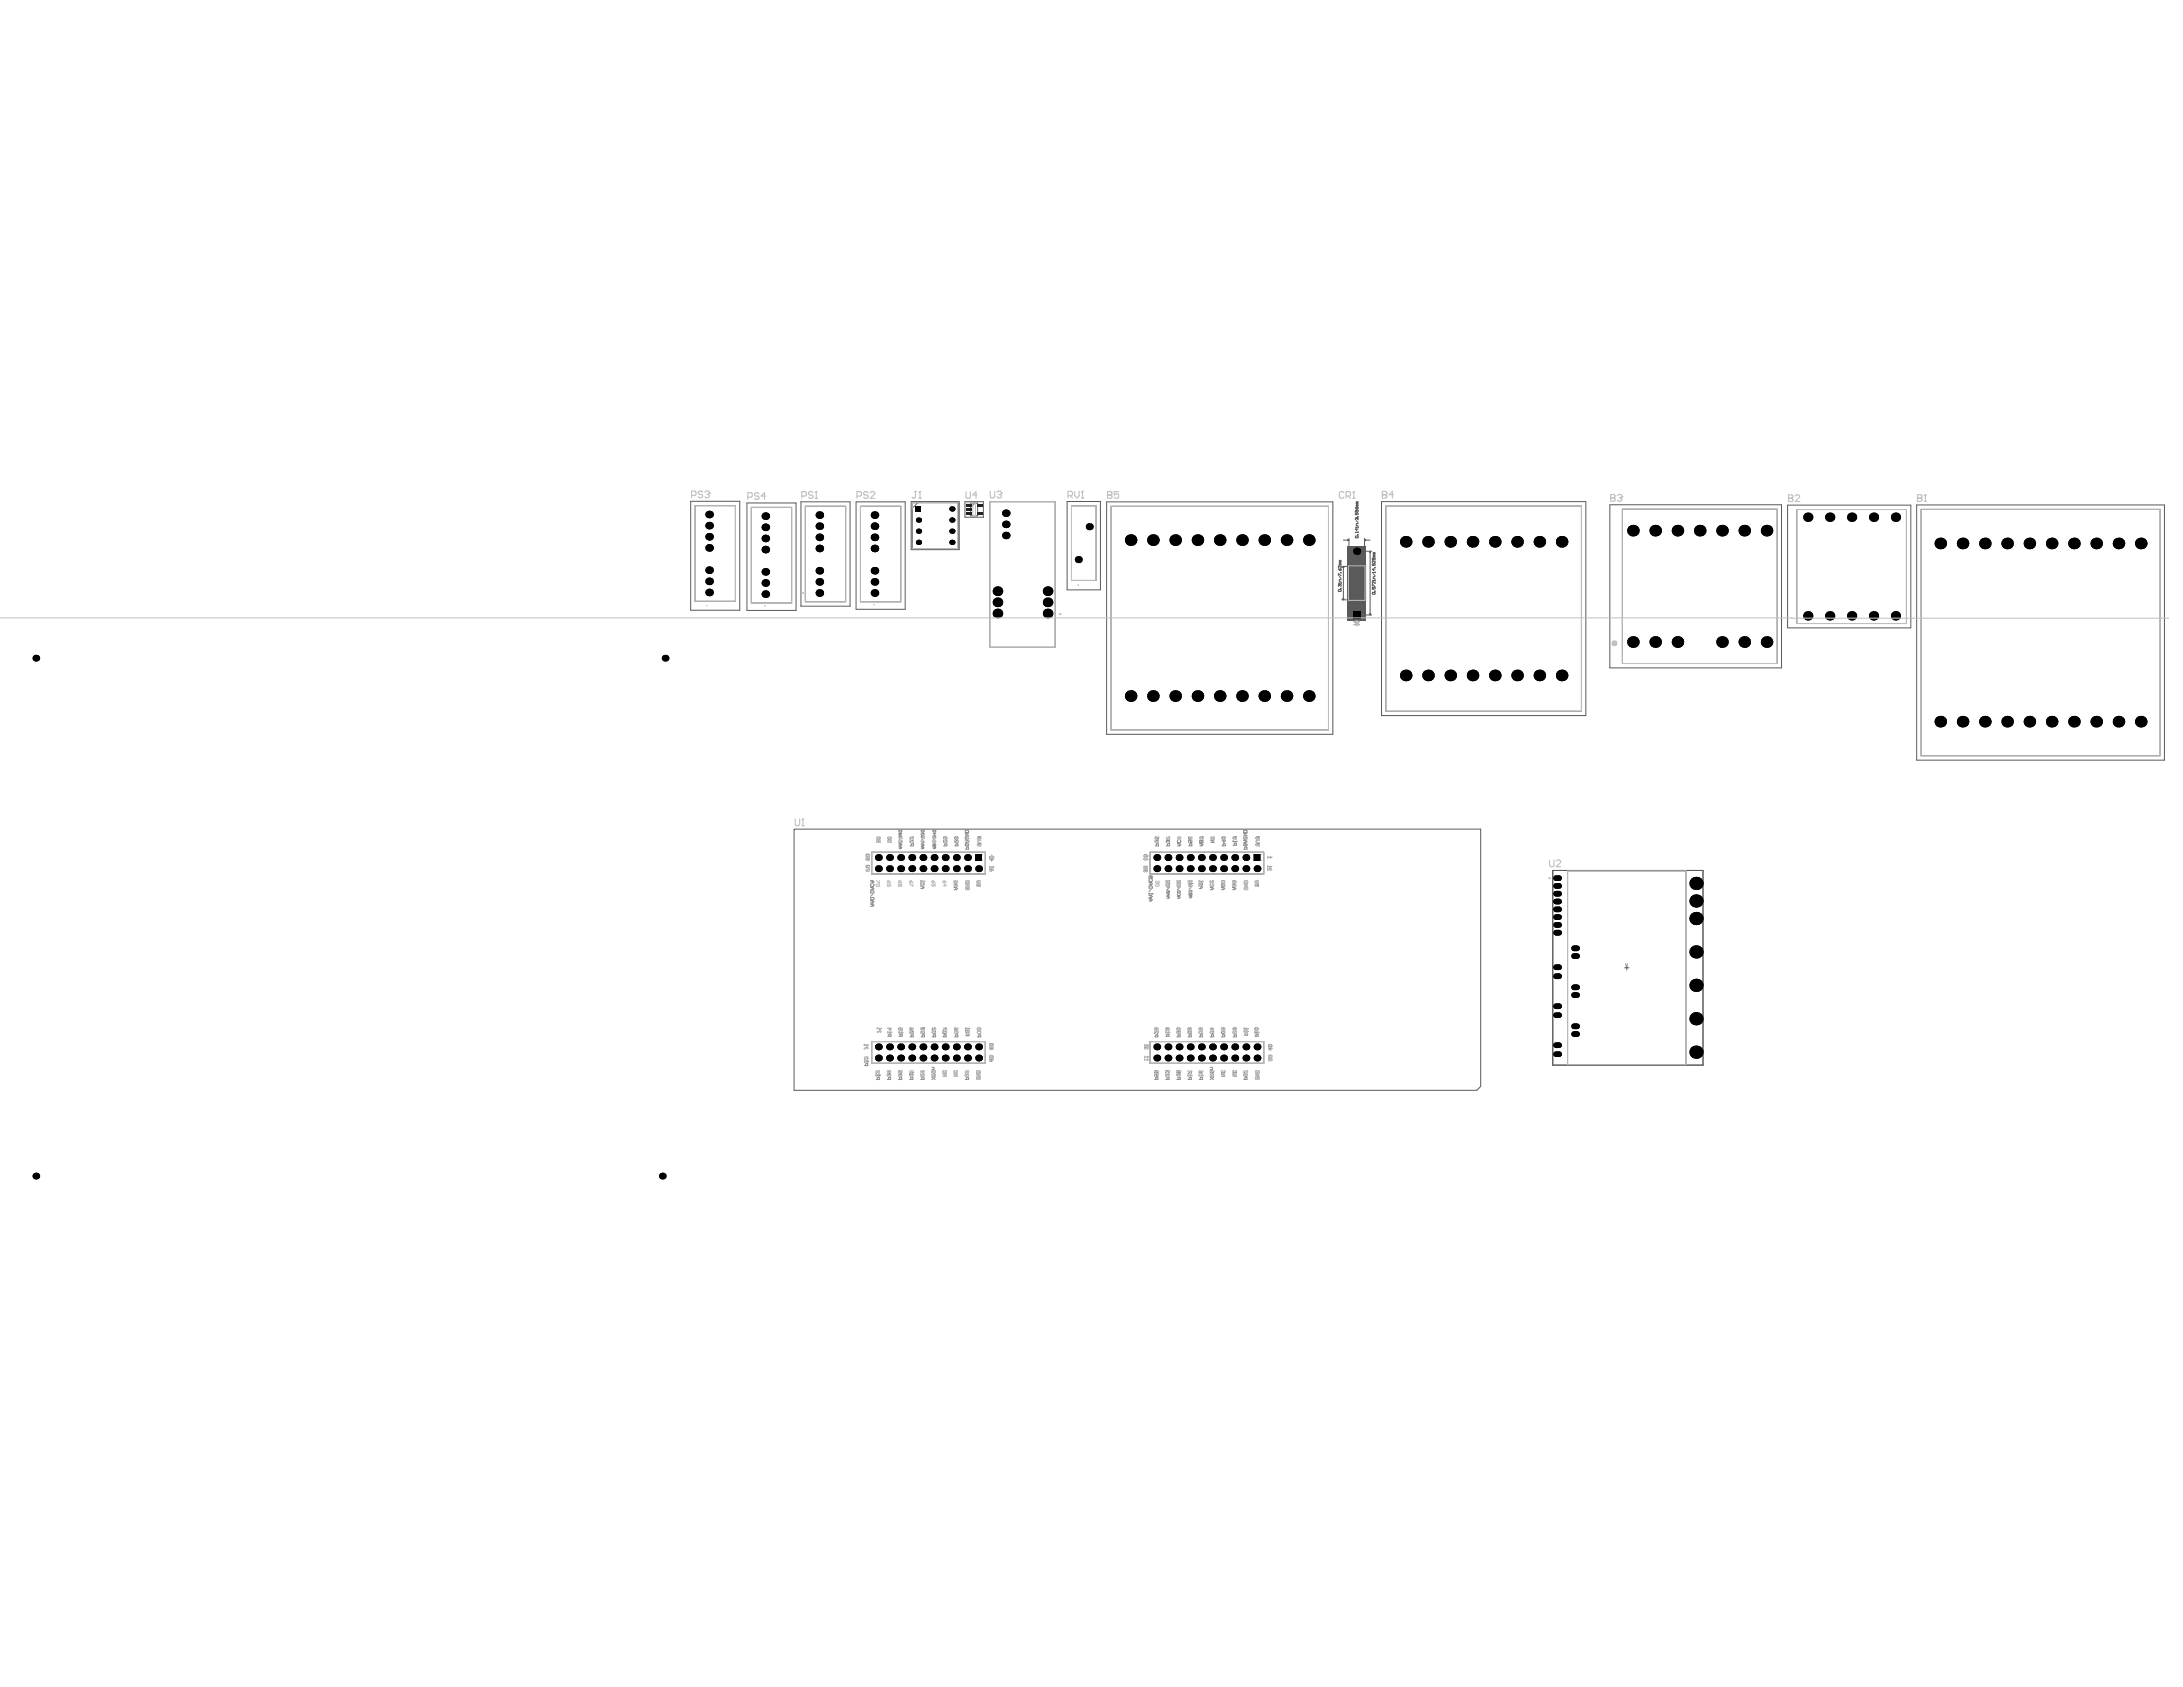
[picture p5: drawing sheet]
<svg xmlns="http://www.w3.org/2000/svg" width="279mm" height="216mm" viewBox="0 0 279 216" stroke-linecap="round" stroke-linejoin="round" font-family="sans-serif">
<path d="M101.7 106.1h87.8v32.9l-.5 .5h-87.4v-33.3z" fill="none" stroke="#5a5a5a" stroke-width=".13"/>
<path d="M173 70h1.2v2.3h.6v4.6h-.6v2.4h-1.2v-2.4h-.5v-4.6h.5z" fill="#5a5a5a"/>
<g fill="none" stroke="#5a5a5a" stroke-width=".13">
<path d="M88.4 64.2h6.3v13.9h-6.3zM89 64.7h5.1v12.3h-5.1zM95.6 64.4h6.3v13.7h-6.3zM96.2 64.9h5.1v12.3h-5.1zM102.5 64.2h6.3v13.4h-6.3zM103.1 64.8h5.1v12.2h-5.1zM109.6 64.2h6.3v13.8h-6.3zM110.1 64.8h5.2v12.2h-5.2zM116.6 64.2h6.2v6.1h-6.2zM116.8 64.3h5.8v5.9h-5.8zM117.5 64.3l-.7 .7M123.5 64.2h2.4v2h-2.4z"/>
<path d="M124.2 64.4h.9v1.6h-.9zM124.8 64.4l-.6 .5M136.6 64.2h4.2v11.3h-4.2zM137.1 64.7h3.2v9.6h-3.2zM141.6 64.2h29v29.8h-29zM142.2 64.8h27.8v28.6h-27.8zM171.3 74.6h.1M171.3 73.7v-.3l.3 .3M171.3 72.8l.2 .2M171.4 75.5h.2v.1l-.2 .1zM171.4 74.8h.1M171.4 74.8l-.1 .1 .1 .1"/>
<path d="M171.4 74.8l.1 .1M171.4 73.8l.2 .2M171.5 72.8h.1v.2h-.1zM171.5 74.9h.1v.1M171.5 74.9h.1M171.5 71.8l-.1 .2h.2M171.5 72.2l-.1 .1h.2M171.5 72.2h.1M171.5 71.8h.1M171.6 73.3h.1M171.6 75.3h.1M171.6 72.4v.3l-.2-.3-.1 .1 .1 .2"/>
<path d="M171.6 74.6v.1M171.6 74.6l-.2 .1M171.6 74.2h-.2v.2h.2M171.6 72.1h-.1v.1M171.6 71.7h-.1v.1M172.6 72.5h2v4.3h-2zM173 70h1.2v2.3h.6v4.6h-.6v2.4h-1.2v-2.4h-.5v-4.6h.5zM173.3 79.5h.7l-.4 .4zM173.3 79.9h.7M173.4 79.5l.2 .4M173.5 68.1h.1M173.5 67.5h.1"/>
<path d="M173.5 65.3v.2h.1v-.2h.2v.2M173.5 65.6v.3h.1v-.3l.2 .1v.2M173.5 68.1h.3M173.5 68.1v.1M173.5 64.9l.1 .3M173.5 79.5l.1 .4M173.5 68.6h.3v.2h-.3zM173.6 79.5v.4M173.6 66.3h.1M173.6 66.3h-.1v.2M173.6 66.6l.2 .3M173.6 65h.2v.2h-.2z"/>
<path d="M173.6 66.3v.1M173.6 67.7v.2l-.1-.2h.3M173.6 70.5v2M173.6 76.8v1.9M173.6 79.4v.7M173.6 64.7v.1h.2M173.6 66.3h.2v.2M173.6 64.3v.1h.2M173.6 64.7h.2M173.6 64.3h.2M173.7 79.5l-.1 .4M173.8 66.1v.1z"/>
<path d="M173.8 68.4v.1zM173.8 79.5l-.2 .4M173.8 64.2h-.2v.1M173.8 67.4v.1M173.8 68.1v.1M173.8 67.5h-.2M173.8 67l-.2 .1v.1h.2M173.8 64.6h-.2v.1M173.9 79.5l-.3 .4M175.6 74.3h.1M175.6 73.3h.1M175.6 75v-.2l.4 .2"/>
<path d="M175.6 73.3h.4M175.6 75.9l.3-.1 .1 .2-.3 .1zM175.6 72.1v.3h.2v-.3l.2 .1-.1 .2M175.6 75.2v.2h.2v-.2h.2l-.1 .2M175.8 73.4l.2 .3M175.8 70.8v.1h.2M175.8 71.4v.3l-.2-.1 .1-.2h.2v.3M175.8 71.2v.1h.2M175.8 72.8v.2l-.2-.2h.4M175.8 71.2h.2M175.8 70.8h.2M175.9 75.6l.1 .1z"/>
<path d="M175.9 72.6l.1 .1zM176 71.8v.2l-.2-.2h-.2l.1 .2M176 74.4v.3l-.2-.3-.2 .1 .1 .2M176 73.2v.1M176 74.2v.1M176 73.8l-.2 .1v.1h.2M176 74.3h-.2M176 71.1h-.2v.1M176 70.7h-.2v.1M176.8 64.2h26.2v27.4h-26.2zM177.4 64.8h25v26.2h-25zM206 64.6h22v20.9h-22z"/>
<path d="M207.6 65.2h19.9v19.7h-19.9zM228.8 64.6h15.8v15.8h-15.8zM230 65.2h14v14.6h-14zM245.3 64.6h31.7v32.7h-31.7zM245.9 65.2h30.6v31.5h-30.6zM198.7 111.4h19.3v24.9h-19.3zM200.6 111.5h15.2v24.8h-15.2zM207.9 123.9h.6M208.2 123.6v.5"/>
</g>
<path d="M126.7 64.2h8.4v18.6h-8.4z" fill="none" stroke="#5a5a5a" stroke-width=".14"/>
<g fill="#5a5a5a">
<path d="M208 123.6h.3v.2l-.3 .1 .3-.1v-.2z"/>
<path d="M208 123.3l.3 .2v-.2v.2l-.2-.2-.1 .2z"/>
</g>
<g fill="none" stroke="#5a5a5a" stroke-width=".13">
<path d="M171.7 76.8h.9M171.9 76.6h.1l-.1 .2zM171.9 72.5l.1 .1h-.1zM171.9 72.5v4.3M171.9 69.1h.7M172.5 69.1h.1l-.1 .1zM172.6 68.9v3.6h-.9M173.6 70.5h2M173.6 78.7h2M174.6 69.1h.2v.1zM174.6 69.1h.8M174.6 68.9v3.6"/>
<path d="M175.3 78.6h.1v.1zM175.4 70.5v.2h-.1zM175.4 70.5v8.2M111.6 109.1h14.5v2.7h-14.5zM147.2 109.1h14.5v2.7h-14.5zM111.6 133.3h14.5v2.8h-14.5zM147.2 133.3h14.5v2.8h-14.5z"/>
</g>
<path d="M172.4 69.9h2.5v9.5h-2.5z" fill="#5a5a5a"/>
<g fill="none" stroke="#8c8c8c" stroke-width=".13">
<path d="M110.9 111.5l.3-.3h.1v.3M110.9 109.4l.3-.1 .1 .2-.4 .1zM110.9 110.8l.3-.1 .1 .3h-.4zM111.3 109.7v.3h-.2v-.2l-.2-.1v.1v.2M111.4 112.7h.3l.2 .2-.2 .1h-.3M111.4 113.6h.3l.2 .1-.2 .2h-.3M111.4 115.7h.3l.2 .2-.2 .1h-.3M111.4 115.3h.3l.2 .1-.2 .2h-.3M111.4 114.9h.4l.1 .2h-.4zM111.4 114.1l.4-.1 .1 .3h-.5zM111.5 113.1l-.1 .1 .1 .2h.4l-.1-.3M111.6 109.1h14.5v2.7h-14.5z"/>
<path d="M111.6 112.7v.3M111.6 113.6v.3M111.6 115.3v.3M111.6 115.7v.3M111.7 114.4l-.3 .3M112.3 107.1l-.1 .1 .1 .2 .3-.1v-.2M112.6 107.5h-.4l.4 .3h-.4M113.7 107.1l-.1 .1 .1 .2h.3l.1-.1-.1-.2M114.1 107.5h-.5l.5 .3h-.5M115.1 108h.2l.1 .1-.1 .2h-.2M115.1 108.4h.2l.1 .1-.1 .1h-.2M115.1 106.2h.3v.2l-.3 .1z"/>
<path d="M115.1 106.6l.1 .1v.1h-.1zM115.2 107.7h.2v.2l-.2-.1M115.2 107.7h-.1v.2l.1-.1M115.2 107.7v.1M115.2 108v.3M115.2 108.4v.2M115.3 107.3l-.2 .2M115.4 107v.2h-.3v-.2h.1v.1M115.4 106.6l-.2 .2M116.5 108.3h.4v-.3h-.2l-.1 .3M116.5 107.5v.3l.3-.3 .1 .1-.1 .2M116.5 107.1v.3l.3-.3 .1 .1-.1 .2"/>
<path d="M117.8 113.4h.3l.2 .2-.2 .1h-.3M117.8 112.7v.2M117.8 112.8h.5M117.9 106.6v.2l.2-.2 .2 .1-.1 .1M117.9 106.3l.3-.1 .1 .2-.3 .1zM117.9 113l-.1 .1 .1 .2h.3l.1-.1-.1-.2M117.9 108h.2l.2 .1-.2 .2h-.2M117.9 108.4h.2l.2 .1-.2 .1h-.2M118.1 113.4v.3M118.1 107.7v.2l.2-.2h-.4M118.1 108v.3M118.1 108.4v.2"/>
<path d="M118.1 107.3l-.2 .2M118.2 107v.2h-.2l-.1-.2h.2v.1M118.3 112.8h.1M118.3 112.8l-.1 .1M119.4 106.3l.3-.1 .1 .2-.3 .1zM119.4 108.1l.3-.1 .1 .3h-.4zM119.4 108.4h.2l.2 .1-.2 .1h-.2M119.6 108.3h.1M119.6 106.6v.2l.2-.1h-.4M119.6 107.7v.2l.2-.2h-.4M119.6 108.1v.2M119.6 108.4v.2"/>
<path d="M119.6 107.3l-.2 .2M119.7 107v.2h-.2l-.1-.2h.2v.1M120.8 108.3h.4v-.3h-.2l-.1 .3M120.8 107.5v.3l.2-.3 .2 .1-.1 .2M121 107.1v.3l.2-.1-.1-.2h-.3v.1v.2M122.1 113.1h.3l.1 .2-.1 .1h-.3M122.1 113.6h.3l.1 .1-.1 .2h-.3M122.2 108.3h.4v-.3h-.2l-.1 .3M122.2 107.5v.3l.3-.3 .1 .1-.1 .2M122.2 112.7l.1 .1v.2l-.2-.1zM122.3 113.1v.3M122.3 113.6v.3"/>
<path d="M122.4 107.2l-.1-.1-.1 .1 .1 .2 .1-.1M122.4 107.2l.1-.1 .1 .1-.1 .2-.1-.1M122.4 107.2v.1M122.5 112.7l-.2 .3M123.5 107.5h.3l.2 .2-.2 .1h-.3M123.5 106.3h.4l.1 .2h-.5zM123.5 108.7h.5v-.2l-.2-.1-.1 .3M123.6 112.8l.4-.1v.3h-.4zM123.8 107.5v.3M123.9 108h.1l-.1 .3-.4-.1 .1-.2h.2v.1M123.9 107.1l.1 .1-.1 .2-.4-.1 .1-.2h.2v.2M124 113.6v.3l-.4-.1 .1-.2h.1v.1"/>
<path d="M124 106.7h-.5l.5 .3h-.5M124 113.1h-.4l.4 .3h-.4M125.3 108h-.2l.1 .3M125.3 107.2v-.1l-.2 .1 .1 .2M125.3 107.2v.1M125.3 108v.1M125.4 108h.1M125.4 107.1h.1M125.4 108h.1v.3M125.4 107.1l.1 .1v.2M125.4 108h-.1M125.4 107.1l-.1 .1"/>
<path d="M125.4 113.1v.3h-.2l.1-.2-.2-.1-.1 .1 .1 .2M125.4 112.7h-.2l-.2 .2 .2 .1h.2M125.5 107.5h-.2l-.2 .2 .2 .1h.2M126.7 109.7h.4M126.7 111.2h.2v.3l-.2-.1zM126.7 109.6v.1M126.7 110.9v.1M126.7 111h.4M126.9 109.9v.3l.2-.2h-.4M127.1 111h.1M127.1 109.7h.1M127.1 111.2l-.2 .3"/>
<path d="M127.1 111h-.1M127.1 109.7h-.1M146.4 109.5l.4-.1v.2l-.3 .1zM146.4 109.9v.1M146.4 110h.4M146.5 110.9h.3v.2l-.3 .1-.1-.1zM146.6 111.4v-.1l-.2 .1 .1 .2M146.6 111.4v.1M146.7 111.3h.1M146.7 111.3l.1 .1v.2M146.7 111.3l-.1 .1M146.8 110h.1"/>
<path d="M147.1 114.6h.2l.2 .1-.2 .2h-.2M147.1 112.2l.3-.1 .1 .3h-.4zM147.1 115h.2l.2 .2-.2 .1h-.2M147.1 113.5l.3-.1 .1 .3h-.4zM147.1 114.3v.2M147.1 114.4h.4M147.1 113h.2l.2 .1-.2 .1h-.2M147.1 112.5v.1v.2l.4-.1-.1-.2M147.2 109.1h14.5v2.7h-14.5zM147.3 112.4h.1M147.3 112.2v.2M147.3 113v.2"/>
<path d="M147.3 114.6v.3M147.3 115v.3M147.3 113.8l-.2 .3M147.5 114.4h.1M147.5 114.4l-.1 .1M147.8 108.3h.5v-.3h-.2l-.1 .3M148.1 107.6l-.1-.1-.2 .1 .1 .2M148.1 107.6v.1M148.1 107.5h.1M148.1 107.5l.2 .1-.1 .2M148.1 107.5v.1M148.3 107.1v.3h-.2v-.1v-.2l-.3 .1 .1 .2"/>
<path d="M149.3 108.3h.4v-.3h-.2l-.1 .3M149.3 107.4l.3-.3h.1v.3M149.3 112.7v.1M149.3 114.4h.3l.1 .1-.1 .1h-.3M149.3 114.7h.3l.1 .1-.1 .2h-.3M149.3 112.8h.4M149.5 107.6l-.1-.1-.1 .1v.2M149.5 107.6v.1M149.5 114v.2h.2l-.1-.2h-.2v.2M149.5 114.4v.2M149.5 114.7v.3M149.6 107.5h.1"/>
<path d="M149.6 107.5l.1 .1-.1 .2M149.6 107.5l-.1 .1M149.6 113.7l-.3 .2M149.6 113.3v.2h-.2l-.1-.1 .2-.1v.1M149.7 112.9v.3h-.2l.1-.2-.2-.1v.3M149.7 112.7v.1M150.7 108h.3l.1 .1-.1 .2h-.3M150.7 112.7v.1M150.7 114.7h.2l.2 .1-.2 .2h-.2M150.7 112.8h.4M150.8 114h.2l.1 .2h-.3zM150.8 114.4v.2h.2v-.2"/>
<path d="M150.8 107.5l-.1 .1 .1 .2h.3v-.3M150.9 113h-.2l.1 .2M150.9 113v.1M150.9 114.7v.3M150.9 107.1v.3l.2-.2h-.4M150.9 108v.3M150.9 112.9h.1M150.9 112.9l.2 .1-.1 .2M150.9 113.7l-.2 .2M150.9 112.9v.1M151 113.3v.2h-.2l-.1-.1 .2-.1v.1M151.1 112.7v.1"/>
<path d="M152.1 108.3h.4v-.3h-.2v.3M152.1 107.2l.1-.1 .1 .1v.2l-.2-.1zM152.2 112.7v.1M152.2 113v.1M152.2 114v.2l.2-.2h.1v.2M152.2 112.8h.3M152.2 114.7h.2l.1 .1-.1 .1h-.2M152.2 113.1h.3M152.3 114.3h.2v.2h-.3zM152.4 114.5h.1M152.4 114.4v.1M152.4 114.7v.2"/>
<path d="M152.4 113.6l-.2 .2M152.5 113.2v.3l-.3-.1 .1-.2h.1v.2M152.5 113.1h.1M152.5 107.5v.3h-.2l.1-.1-.1-.2-.2 .1 .1 .2M152.5 112.7v.1M152.5 107.1l-.2 .3M153.5 113.4h.3l.1 .2-.1 .1h-.3M153.5 113.1l.3-.1 .1 .3h-.4zM153.5 112.7v.2M153.5 112.8h.4M153.5 108h.3l.2 .1-.2 .2h-.3M153.6 107.5l.2 .1 .1-.1 .1 .3h-.5z"/>
<path d="M153.7 113.3h.1M153.7 113.1v.2M153.7 113.4v.3M153.8 107.8h.1M153.8 107.2l-.1-.1-.2 .1 .1 .2M153.8 107.2v.1M153.8 107.6v.2M153.8 108v.3M153.8 107.1h.1M153.8 107.1l.2 .1-.1 .2M153.8 107.1v.1M153.9 112.8h.1"/>
<path d="M153.9 112.8l-.1 .1M154.9 112.7v.3l.3-.3 .1 .1v.2M154.9 113.6h.3l.1 .1-.1 .2h-.3M155 113.1l-.1 .1 .1 .2h.3v-.3M155 107.1v.1v.2h.3l.1-.1-.1-.2M155.1 113.6v.3M155.4 107.5h-.4l.4 .3h-.4M156.3 113.2l.4-.1 .1 .3h-.5zM156.3 112.8l.4-.1 .1 .2-.4 .1zM156.3 113.6h.3l.2 .1-.2 .2h-.3M156.4 108.3h.4v-.3h-.2l-.1 .3M156.4 107.2l.4-.1v.2l-.3 .1z"/>
<path d="M156.5 113.4h.1M156.5 113.2v.2M156.5 113.6v.3M156.6 107.5v.3l.2-.2h-.4M157.8 113.1h.2l.2 .2-.2 .1h-.2M157.8 113.6h.2l.2 .1-.2 .2h-.2M157.8 108.2h.5v-.2l-.3-.1v.3M157.8 107.6v.2M157.8 107.7h.5M158 113.1v.3M158 113.6v.3M158 107.2v-.1l-.2 .1 .1 .2"/>
<path d="M158 107.2v.1M158.1 107.1h.1M158.1 107.1l.2 .1-.1 .2M158.1 107.1l-.1 .1M158.2 112.7v.3h-.2v-.1v-.2l-.2 .1v.2M158.3 107.7h.1M158.3 107.7l-.1 .1M159.2 107.5h.3l.1 .2-.1 .1h-.3M159.2 106.3h.3l.1 .2h-.4zM159.2 108.7h.4v-.2l-.2-.1-.1 .3M159.2 112.8l.4-.1 .1 .3h-.5zM159.4 107.5v.3"/>
<path d="M159.5 108h.1l-.1 .3-.3-.1v-.2h.2v.1M159.5 107.1l.1 .1-.1 .2-.3-.1v-.2h.2v.2M159.6 113.6h.1l-.1 .3-.4-.1 .1-.2h.2v.1M159.6 106.7h-.4l.4 .3h-.4M159.7 113.1h-.5l.5 .3h-.5M161 107.2v.1M161 108v.1M161 108h-.1h-.2l.1 .3M161 107.2l-.1-.1-.2 .1 .1 .2M161 108h.1M161 107.1h.1M161 108h.2l-.1 .3"/>
<path d="M161 107.1l.2 .1-.1 .2M161 107.1v.1M161.1 113.1v.3h-.2v-.2l-.2-.1-.1 .1 .1 .2M161.1 112.7h-.3l-.2 .2 .2 .1h.3M161.2 107.5h-.3l-.2 .2 .2 .1h.3M162.2 109.7v.1M162.2 110.8v.2M162.2 111.1v.3l.3-.3 .2 .1-.1 .2M162.2 109.7h.5M162.2 110.9h.5M162.7 109.7h.1M162.7 110.9h.1"/>
<path d="M162.7 109.7l-.1 .1M162.7 110.9l-.1 .1M110.6 134.2l.4-.3v.3M110.6 133.7v.1M110.6 133.7h.4M110.6 136.4h.5v-.2l-.2-.1-.1 .3M110.6 135.3v.3l.3-.3 .2 .1-.1 .2M110.6 135.8v.1M110.6 135.9h.5M111 133.7h.1M111 133.7v.1M111.1 135.9h.1"/>
<path d="M111.1 135.9h-.1M111.6 133.3h14.5v2.8h-14.5zM112.1 138.2h.5v-.3h-.2l-.1 .3M112.1 137.7h.5M112.1 137.1v.3l.3-.3 .2 .1-.1 .2M112.1 137.6v.1M112.3 132.1l.3-.3h.1v.3M112.3 131.6v.1M112.3 131.6h.4M112.6 137.7h.1M112.6 137.7h-.1M112.7 131.6h.1"/>
<path d="M112.7 131.6l-.1 .1M113.6 138.2h.4v-.3h-.2l-.1 .3M113.6 132.1h.4M113.6 132.6h.4v-.3l-.2 .1v.2M113.6 132.1v.1M113.8 137.5l-.1-.1-.1 .1v.2M113.8 137v.3l.2-.2h-.4M113.8 137.5v.1M113.8 131.6v.2l.2-.2h-.4M113.8 137.4h.1M113.8 137.4l.2 .1-.1 .2M113.8 137.4v.1"/>
<path d="M114 132.1h.1M114 132.1v.1M115 138.2h.4v-.3h-.2l-.1 .3M115 132.1h.5M115 132.6h.5v-.2l-.2-.1-.1 .3M115 132.1v.1M115.2 137.5l-.1-.1-.1 .1 .1 .2M115.2 137.1l-.1-.1-.1 .1 .1 .2M115.2 137.1v.1M115.2 137.5v.1M115.3 137.4h.1M115.3 137h.1"/>
<path d="M115.3 137.4l.1 .1-.1 .2M115.3 137l.1 .1-.1 .2M115.3 137.4l-.1 .1M115.3 137l-.1 .1M115.5 132.1h.1M115.5 131.6v.2h-.2v-.1v-.1h-.3l.1 .2M115.5 132.1l-.1 .1M116.4 138.2h.4v-.3h-.2v.3M116.4 137.2v.1M116.4 137.2h.4M116.5 132v.3l.3-.3 .1 .1-.1 .2M116.5 132.7h.4l-.1-.3-.2 .1v.2"/>
<path d="M116.5 131.6h.2v.2h-.2zM116.6 137.5v-.1l-.2 .1 .1 .2M116.6 137.5v.1M116.7 137.4h.1M116.7 137.4l.1 .1v.2M116.7 137.4l-.1 .1M116.8 137.2h.1M116.8 137.2v.1M116.9 131.6l-.2 .2M117.8 138.2h.5v-.3h-.2l-.1 .3M117.8 137.4v.3l.3-.3 .2 .1-.1 .2M117.9 132.7h.4l-.1-.3-.2 .1v.2"/>
<path d="M118 132h.2l.1 .2-.3 .1-.1-.1zM118.1 137v.3l.2-.2h-.5M118.1 131.6h-.1h-.1l.1 .2M118.1 131.6v.1M118.2 131.6h.1M118.2 131.6h.1l-.1 .2M118.2 131.6h-.1M119.3 137.7h.4l-.1-.3-.2 .1v.2M119.3 136.6l.3 .1v.2h-.3M119.3 137.9l.4 .3M119.3 137.4l.1 .2M119.3 131.6v.2l.3-.2h.1v.2"/>
<path d="M119.3 132.7h.4v-.3l-.2 .1v.2M119.4 132h.3v.2l-.3 .1-.1-.1zM119.6 137l.1 .1-.1 .2-.1-.1-.1-.2-.1 .1v.2M119.7 137.9l-.4 .3M120.7 131.8l.3-.2h.1v.2M120.7 132.7h.4l-.1-.3-.2 .1v.2M120.7 132h.3l.1 .2-.4 .1v-.1zM120.8 137l-.1 .1 .1 .2 .3-.1-.1-.2M121.1 137.4h-.4l.4 .3h-.4M122.2 132.7h.4l-.1-.3-.2 .1v.2M122.2 137l-.1 .1 .1 .2h.3v-.1v-.2M122.2 131.6h.2v.2h-.2z"/>
<path d="M122.2 132h.3l.1 .2-.4 .1v-.1zM122.5 137.4h-.4l.4 .3h-.4M122.6 131.6l-.2 .2M123.5 138.2h.5v-.3h-.2l-.1 .3M123.5 137.4v.3l.3-.3 .2 .1-.1 .2M123.5 137.3l.4-.3h.1v.3M123.6 131.6v.1M123.6 131.6h.4M123.6 132.6h.4v-.3h-.2l-.1 .3M123.7 131.8h.3v.3h-.3h-.1zM124 131.6h.1M124 131.6v.1"/>
<path d="M125 137.1l.4-.1v.3h-.4zM125.1 132.7h.4l-.1-.3-.2 .1v.2M125.2 131.6h.2l.1 .2h-.3h-.1zM125.2 132h.2l.1 .2-.3 .1-.1-.1zM125.4 137.9v.3l-.4-.1 .1-.2h.1v.1M125.4 137.4h-.4l.4 .3h-.4M126.7 133.6h.3l.1 .2h-.4zM126.7 135.2l.3-.1 .1 .2-.4 .1zM126.7 135.6v-.1l.2 .1v.2h-.2zM126.9 134h-.1h-.1v.3l.2-.1M126.9 134h.1h.1l-.1 .3-.1-.1M126.9 134v.2"/>
<path d="M127.1 135.5l-.2 .3M146.5 133.7v.1M146.5 135.2v.1M146.5 135.5v.2M146.5 135.6h.4M146.5 135.3h.4M146.5 133.8h.4M146.7 134h-.1h-.1l.1 .3M146.7 134v.1M146.8 134h.1M146.8 134h.1l-.1 .3M146.8 134h-.1"/>
<path d="M146.9 135.6h.1M146.9 135.3h.1M146.9 133.8h.1M146.9 135.6l-.1 .1M146.9 135.3h-.1M146.9 133.8h-.1M147.2 133.3h14.5v2.8h-14.5zM147.8 138.2h.4v-.3h-.2l-.1 .3M147.8 132v.3l.3-.3 .1 .1-.1 .2M147.8 132.7h.4l-.1-.3-.2 .1v.2M148 137l.1 .3 .1-.1-.1-.2h-.3v.1v.2M148.2 137.4v.3h-.2l.1-.1-.1-.2-.2 .1v.2"/>
<path d="M148.2 131.6v.2h-.2l.1-.1-.1-.1h-.2v.2M149.2 138.2h.4v-.3h-.2l-.1 .3M149.2 137.4v.3l.3-.3 .1 .1v.2M149.2 132.1h.4M149.2 132.6h.4v-.3l-.3 .1v.2M149.2 132.1v.1M149.4 137.1l-.1-.1-.1 .1 .1 .2M149.4 131.6h-.1h-.1l.1 .2h.1M149.4 131.6h.1h.1v.2h-.2M149.4 131.6v.2M149.4 137.1v.1M149.5 137h.1"/>
<path d="M149.5 137l.1 .1v.2M149.5 137l-.1 .1M149.6 132.1h.1M149.6 132.1v.1M150.6 138.2h.5v-.3h-.3v.3M150.6 131.6h.4l.1 .2h-.4zM150.6 132.7h.5l-.1-.3-.2 .1v.2M150.8 137.5v-.1l-.2 .1 .1 .2M150.8 137l.1 .3 .2-.1-.1-.2h-.3l-.1 .1 .1 .2M150.8 132.1h.1M150.8 137.5v.1M150.8 132.1v-.1l-.2 .1 .1 .2"/>
<path d="M150.9 137.4h.1M150.9 132h.1M150.9 137.4l.2 .1-.1 .2M150.9 132l.2 .1-.1 .2M150.9 137.4l-.1 .1M150.9 132l-.1 .1M152.1 138.2h.4v-.3h-.2l-.1 .3M152.1 137.7h.4M152.1 137.4l.3-.3h.1v.3M152.1 132.7h.4l-.1-.3-.2 .1v.2M152.1 137.6v.1M152.3 131.6h-.1h-.1v.2h.2"/>
<path d="M152.3 131.6h.2l-.1 .2h-.1M152.3 131.6v.2M152.5 137.7h.1M152.5 132v.3h-.2v-.2v-.1l-.2 .1v.2M152.5 137.7h-.1M153.5 138.2h.4v-.3h-.2l-.1 .3M153.5 132.1l.3-.1 .1 .2-.4 .1zM153.5 132.7h.4l-.1-.3-.2 .1v.2M153.5 137.2l.1-.1 .1 .3-.2-.1zM153.5 137.6v.1M153.5 137.7h.4M153.9 137.7h.1"/>
<path d="M153.9 131.6v.2h-.2l.1-.2h-.3v.2M153.9 137.7h-.1M153.9 137.1l-.2 .3M154.9 137.7h.4v-.3l-.3 .1v.2M154.9 137.9l.4 .3M154.9 132.7h.4v-.3l-.3 .1v.2M154.9 137.4l.1 .2M154.9 136.6l.3 .1v.2h-.3M155 132h.3v.2l-.3 .1-.1-.1zM155.1 131.6v.2l.2-.2h-.4M155.3 137v.1v.2l-.2-.1-.1-.2-.1 .1 .1 .2M155.3 137.9l-.4 .3"/>
<path d="M156.3 132.1l.4-.1 .1 .2-.4 .1zM156.3 132.7h.5l-.1-.3-.2 .1v.2M156.4 137l-.1 .1 .1 .2h.3l.1-.1-.1-.2M156.5 131.6v.2h.1h.2l-.1-.2h-.3h-.1l.1 .2M156.8 137.4h-.5l.5 .3h-.5M157.8 132.7h.5l-.1-.3-.2 .1v.2M157.9 137l-.1 .1 .1 .2h.3l.1-.1-.1-.2M157.9 132h.3l.1 .2-.4 .1-.1-.1zM158 131.6h-.2l.1 .2h.1M158 131.6h.1h.2l-.1 .2h-.2M158 131.6v.2M158.3 137.4h-.5l.5 .3h-.5"/>
<path d="M159.2 138.2h.4v-.3h-.2l-.1 .3M159.2 137.3l.3-.3h.1v.3M159.2 132.5h.5v-.2l-.2-.1-.1 .3M159.2 131.6v.1M159.2 131.9v.2M159.2 131.6h.5M159.2 132h.5M159.6 137.4v.3h-.2l.1-.1-.1-.2-.2 .1v.2M159.7 132h.1M159.7 131.6h.1M159.7 132l-.1 .1M159.7 131.6l-.1 .1"/>
<path d="M160.6 132.6h.4v-.3l-.3 .1v.2M160.6 131.6h.4v.2h-.3zM160.6 132.1h.4M160.6 132.1v.1M160.7 137.1l.4-.1v.3h-.4zM161 132.1h.1M161 132.1v.1M161.1 137.9v.3l-.4-.1 .1-.2h.1v.1M161.1 137.4h-.4l.4 .3h-.4M162.4 135.5v.3l.2-.3h.2l-.1 .3M162.4 133.7h.3l.1 .2-.4 .1v-.1zM162.4 135h.3l.1 .3h-.4z"/>
<path d="M162.6 134.1v.3l.2-.2h-.4"/>
</g>
<g fill="#000">
<circle cx="90.8" cy="73" r=".48"/>
<circle cx="90.8" cy="74.4" r=".48"/>
<circle cx="90.8" cy="75.8" r=".48"/>
<circle cx="90.8" cy="70.1" r=".48"/>
<circle cx="90.8" cy="68.7" r=".48"/>
<circle cx="90.8" cy="67.3" r=".48"/>
<circle cx="90.8" cy="65.8" r=".48"/>
<circle cx="98" cy="76" r=".48"/>
<circle cx="98" cy="73.2" r=".48"/>
<circle cx="98" cy="67.5" r=".48"/>
<circle cx="98" cy="74.6" r=".48"/>
<circle cx="98" cy="68.9" r=".48"/>
<circle cx="98" cy="66.1" r=".48"/>
<circle cx="98" cy="70.3" r=".48"/>
<circle cx="104.9" cy="74.5" r=".48"/>
<circle cx="104.9" cy="65.9" r=".48"/>
<circle cx="104.9" cy="75.9" r=".48"/>
<circle cx="104.9" cy="73" r=".48"/>
<circle cx="104.9" cy="68.8" r=".48"/>
<circle cx="104.9" cy="67.3" r=".48"/>
<circle cx="104.9" cy="70.2" r=".48"/>
<circle cx="111.9" cy="74.5" r=".48"/>
<circle cx="111.9" cy="73" r=".48"/>
<circle cx="111.9" cy="65.9" r=".48"/>
<circle cx="111.9" cy="68.8" r=".48"/>
<circle cx="111.9" cy="75.9" r=".48"/>
<circle cx="111.9" cy="67.3" r=".48"/>
<circle cx="111.9" cy="70.2" r=".48"/>
<circle cx="117.6" cy="69.4" r=".34"/>
<circle cx="117.6" cy="66.6" r=".34"/>
<circle cx="117.6" cy="68" r=".34"/>
<circle cx="121.8" cy="69.4" r=".34"/>
<circle cx="121.8" cy="65.1" r=".34"/>
<circle cx="121.8" cy="68" r=".34"/>
<circle cx="121.8" cy="66.6" r=".34"/>
<circle cx="127.7" cy="75.7" r=".61"/>
<circle cx="127.7" cy="77.1" r=".61"/>
<circle cx="127.7" cy="78.5" r=".61"/>
<circle cx="128.7" cy="65.7" r=".48"/>
<circle cx="128.7" cy="67.1" r=".48"/>
<circle cx="128.7" cy="68.5" r=".48"/>
<circle cx="134.1" cy="75.7" r=".61"/>
<circle cx="134.1" cy="77.1" r=".61"/>
<circle cx="134.1" cy="78.5" r=".61"/>
<circle cx="138" cy="71.6" r=".45"/>
<circle cx="139.4" cy="67.4" r=".45"/>
<circle cx="144.7" cy="69.1" r=".74"/>
<circle cx="147.6" cy="69.1" r=".74"/>
<circle cx="150.4" cy="69.1" r=".74"/>
<circle cx="153.3" cy="69.1" r=".74"/>
<circle cx="156.1" cy="69.1" r=".74"/>
<circle cx="159" cy="69.1" r=".74"/>
<circle cx="161.8" cy="69.1" r=".74"/>
<circle cx="164.7" cy="69.1" r=".74"/>
<circle cx="167.5" cy="69.1" r=".74"/>
<circle cx="173.6" cy="70.5" r=".46"/>
<circle cx="179.9" cy="69.3" r=".74"/>
<circle cx="182.8" cy="69.3" r=".74"/>
<circle cx="185.6" cy="69.3" r=".74"/>
<circle cx="188.5" cy="69.3" r=".74"/>
<circle cx="191.3" cy="69.3" r=".74"/>
<circle cx="194.2" cy="69.3" r=".74"/>
<circle cx="197" cy="69.3" r=".74"/>
<circle cx="199.9" cy="69.3" r=".74"/>
<circle cx="209" cy="67.9" r=".74"/>
<circle cx="211.8" cy="67.9" r=".74"/>
<circle cx="214.7" cy="67.9" r=".74"/>
<circle cx="217.5" cy="67.9" r=".74"/>
<circle cx="220.4" cy="67.9" r=".74"/>
<circle cx="223.3" cy="67.9" r=".74"/>
<circle cx="226.1" cy="67.9" r=".74"/>
<circle cx="231.4" cy="78.8" r=".59"/>
<circle cx="231.4" cy="66.2" r=".59"/>
<circle cx="234.2" cy="78.8" r=".59"/>
<circle cx="234.2" cy="66.2" r=".59"/>
<circle cx="237" cy="78.8" r=".59"/>
<circle cx="237" cy="66.2" r=".59"/>
<circle cx="239.8" cy="66.2" r=".59"/>
<circle cx="239.8" cy="78.8" r=".59"/>
<circle cx="242.6" cy="78.8" r=".59"/>
<circle cx="242.6" cy="66.2" r=".59"/>
<circle cx="248.3" cy="69.6" r=".74"/>
<circle cx="251.2" cy="69.6" r=".74"/>
<circle cx="254" cy="69.6" r=".74"/>
<circle cx="256.9" cy="69.6" r=".74"/>
<circle cx="259.7" cy="69.6" r=".74"/>
<circle cx="262.6" cy="69.6" r=".74"/>
<circle cx="265.4" cy="69.6" r=".74"/>
<circle cx="268.3" cy="69.6" r=".74"/>
<circle cx="271.1" cy="69.6" r=".74"/>
<circle cx="274" cy="69.6" r=".74"/>
<circle cx="4.6" cy="84.2" r=".43"/>
<circle cx="85.1" cy="84.2" r=".43"/>
<circle cx="144.7" cy="89.1" r=".74"/>
<circle cx="147.6" cy="89.1" r=".74"/>
<circle cx="150.4" cy="89.1" r=".74"/>
<circle cx="153.3" cy="89.1" r=".74"/>
<circle cx="156.1" cy="89.1" r=".74"/>
<circle cx="159" cy="89.1" r=".74"/>
<circle cx="161.8" cy="89.1" r=".74"/>
<circle cx="164.7" cy="89.1" r=".74"/>
<circle cx="167.5" cy="89.1" r=".74"/>
<circle cx="179.9" cy="86.4" r=".74"/>
<circle cx="182.8" cy="86.4" r=".74"/>
<circle cx="185.6" cy="86.4" r=".74"/>
<circle cx="188.5" cy="86.4" r=".74"/>
<circle cx="191.3" cy="86.4" r=".74"/>
<circle cx="194.2" cy="86.4" r=".74"/>
<circle cx="197" cy="86.4" r=".74"/>
<circle cx="199.9" cy="86.4" r=".74"/>
<circle cx="209" cy="82.2" r=".74"/>
<circle cx="211.8" cy="82.2" r=".74"/>
<circle cx="214.7" cy="82.2" r=".74"/>
<circle cx="220.4" cy="82.2" r=".74"/>
<circle cx="223.3" cy="82.2" r=".74"/>
<circle cx="226.1" cy="82.2" r=".74"/>
<circle cx="248.3" cy="92.4" r=".74"/>
<circle cx="251.2" cy="92.4" r=".74"/>
<circle cx="254" cy="92.4" r=".74"/>
<circle cx="256.9" cy="92.4" r=".74"/>
<circle cx="259.7" cy="92.4" r=".74"/>
<circle cx="262.6" cy="92.4" r=".74"/>
<circle cx="265.4" cy="92.4" r=".74"/>
<circle cx="268.3" cy="92.4" r=".74"/>
<circle cx="271.1" cy="92.4" r=".74"/>
<circle cx="274" cy="92.4" r=".74"/>
<circle cx="112.4" cy="111.2" r=".44"/>
<circle cx="112.4" cy="109.7" r=".44"/>
<circle cx="113.8" cy="109.7" r=".44"/>
<circle cx="113.8" cy="111.2" r=".44"/>
<circle cx="115.3" cy="111.2" r=".44"/>
<circle cx="115.3" cy="109.7" r=".44"/>
<circle cx="116.7" cy="111.2" r=".44"/>
<circle cx="116.7" cy="109.7" r=".44"/>
<circle cx="118.1" cy="109.7" r=".44"/>
<circle cx="118.1" cy="111.2" r=".44"/>
<circle cx="119.6" cy="111.2" r=".44"/>
<circle cx="119.6" cy="109.7" r=".44"/>
<circle cx="121" cy="109.7" r=".44"/>
<circle cx="121" cy="111.2" r=".44"/>
<circle cx="122.4" cy="109.7" r=".44"/>
<circle cx="122.4" cy="111.2" r=".44"/>
<circle cx="123.8" cy="111.2" r=".44"/>
<circle cx="123.8" cy="109.7" r=".44"/>
<circle cx="125.3" cy="111.2" r=".44"/>
<circle cx="148.1" cy="111.2" r=".44"/>
<circle cx="148.1" cy="109.7" r=".44"/>
<circle cx="149.5" cy="109.7" r=".44"/>
<circle cx="149.5" cy="111.2" r=".44"/>
<circle cx="150.9" cy="111.2" r=".44"/>
<circle cx="150.9" cy="109.7" r=".44"/>
<circle cx="152.3" cy="111.2" r=".44"/>
<circle cx="152.3" cy="109.7" r=".44"/>
<circle cx="153.8" cy="111.2" r=".44"/>
<circle cx="153.8" cy="109.7" r=".44"/>
<circle cx="155.2" cy="109.7" r=".44"/>
<circle cx="155.2" cy="111.2" r=".44"/>
<circle cx="156.6" cy="111.2" r=".44"/>
<circle cx="156.6" cy="109.7" r=".44"/>
<circle cx="158" cy="111.2" r=".44"/>
<circle cx="158" cy="109.7" r=".44"/>
<circle cx="159.5" cy="109.7" r=".44"/>
<circle cx="159.5" cy="111.2" r=".44"/>
<circle cx="160.9" cy="111.2" r=".44"/>
<circle cx="217.1" cy="115.3" r=".84"/>
<circle cx="217.1" cy="113.1" r=".84"/>
<circle cx="217.1" cy="117.6" r=".84"/>
<circle cx="112.4" cy="134" r=".44"/>
<circle cx="112.4" cy="135.4" r=".44"/>
<circle cx="113.8" cy="134" r=".44"/>
<circle cx="113.8" cy="135.4" r=".44"/>
<circle cx="115.3" cy="134" r=".44"/>
<circle cx="115.3" cy="135.4" r=".44"/>
<circle cx="116.7" cy="134" r=".44"/>
<circle cx="116.7" cy="135.4" r=".44"/>
<circle cx="118.1" cy="135.4" r=".44"/>
<circle cx="118.1" cy="134" r=".44"/>
<circle cx="119.6" cy="134" r=".44"/>
<circle cx="119.6" cy="135.4" r=".44"/>
<circle cx="121" cy="135.4" r=".44"/>
<circle cx="121" cy="134" r=".44"/>
<circle cx="122.4" cy="134" r=".44"/>
<circle cx="122.4" cy="135.4" r=".44"/>
<circle cx="123.8" cy="134" r=".44"/>
<circle cx="123.8" cy="135.4" r=".44"/>
<circle cx="125.3" cy="134" r=".44"/>
<circle cx="125.3" cy="135.4" r=".44"/>
<circle cx="148.1" cy="134" r=".44"/>
<circle cx="148.1" cy="135.4" r=".44"/>
<circle cx="149.5" cy="134" r=".44"/>
<circle cx="149.5" cy="135.4" r=".44"/>
<circle cx="150.9" cy="134" r=".44"/>
<circle cx="150.9" cy="135.4" r=".44"/>
<circle cx="152.3" cy="134" r=".44"/>
<circle cx="152.3" cy="135.4" r=".44"/>
<circle cx="153.8" cy="134" r=".44"/>
<circle cx="153.8" cy="135.4" r=".44"/>
<circle cx="155.2" cy="135.4" r=".44"/>
<circle cx="155.2" cy="134" r=".44"/>
<circle cx="156.6" cy="135.4" r=".44"/>
<circle cx="156.6" cy="134" r=".44"/>
<circle cx="158" cy="134" r=".44"/>
<circle cx="158" cy="135.4" r=".44"/>
<circle cx="159.5" cy="135.4" r=".44"/>
<circle cx="159.5" cy="134" r=".44"/>
<circle cx="160.9" cy="135.4" r=".44"/>
<circle cx="160.9" cy="134" r=".44"/>
<circle cx="217.1" cy="126.1" r=".84"/>
<circle cx="217.1" cy="134.7" r=".84"/>
<circle cx="217.1" cy="130.4" r=".84"/>
<circle cx="217.1" cy="121.8" r=".84"/>
<circle cx="4.6" cy="150.5" r=".43"/>
<circle cx="84.8" cy="150.5" r=".43"/>
</g>
<g fill="#000">
<path d="M117.2 64.8h.7v.7h-.7z" fill-rule="evenodd"/>
<path d="M117.2 64.8h.7v.7h-.7z" fill-rule="evenodd"/>
<path d="M173.2 78.2h.9v1h-.9z" fill-rule="evenodd"/>
<path d="M173.2 78.2h.9v1h-.9z" fill-rule="evenodd"/>
<path d="M124.8 109.3h.9v.9h-.9z" fill-rule="evenodd"/>
<path d="M124.8 109.3h.9v.9h-.9z" fill-rule="evenodd"/>
<path d="M160.5 109.3h.8v.9h-.8z" fill-rule="evenodd"/>
<path d="M160.5 109.3h.8v.9h-.8z" fill-rule="evenodd"/>
</g>
<g fill="none" stroke="#000" stroke-width=".73">
<path d="M199.2 114.4h.4M199.2 113.4h.4M199.2 118.4h.4M199.2 119.4h.4M199.2 117.4h.4M199.2 116.4h.4M199.2 115.4h.4M199.2 112.4h.4M199.2 134.9h.4M199.2 123.8h.4M199.2 133.8h.4M199.2 129.9h.4"/>
<path d="M199.2 128.8h.4M199.2 124.9h.4M201.5 131.3h.4M201.5 126.4h.4M201.5 122.4h.4M201.5 127.4h.4M201.5 121.4h.4M201.5 132.3h.4"/>
</g>
<g fill="#1e1e1e">
<path d="M123.6 64.5h.7v.3h-.7z" fill-rule="evenodd"/>
<path d="M123.6 65h.7v.4h-.7z" fill-rule="evenodd"/>
<path d="M123.6 65.6h.7v.3h-.7z" fill-rule="evenodd"/>
<path d="M125 65.6h.7v.3h-.7z" fill-rule="evenodd"/>
<path d="M125 64.5h.7v.3h-.7z" fill-rule="evenodd"/>
</g>
<g fill="none" stroke="#c0c0c0" stroke-width=".13">
<path d="M0 79.1h229.4M89 64.7h5.1v12.3h-5.1zM96.2 64.9h5.1v12.3h-5.1zM103.1 64.8h5.1v12.2h-5.1zM110.1 64.8h5.2v12.2h-5.2zM116.8 70.2h5.8M122.6 64.3h-5.8v.8M123.6 64.4h.7M124.5 64.4h.4v1.6h-.4zM137.1 64.7h3.2v9.6h-3.2zM142.2 64.8h27.8v28.6h-27.8zM172.6 72.4h2.1v4.4h-2.1z"/>
<path d="M173.3 79.5h.7l-.4 .4zM173.3 79.9h.7M173.4 79.5l.2 .4M173.5 79.5l.1 .4M173.6 79.5v.4M173.6 79.4v.7M173.7 79.5l-.1 .4M173.8 79.5l-.2 .4M173.9 79.5l-.3 .4M177.4 64.8h25v26.2h-25zM207.6 65.2h19.9v19.7h-19.9zM229.3 79.1h48.2"/>
<path d="M230 65.2h14v14.6h-14zM245.9 65.2h30.6v31.5h-30.6zM110.9 110.8l.3 .3h.1v-.3M110.9 111.3l.3-.1 .1 .3h-.4zM110.9 109.4v.1v.2l.2-.1v-.2h.2v.3M110.9 109.9h.3l.1 .2h-.4zM111.6 109.1h14.5v2.7h-14.5zM112.1 112.7l.4 .3h.1v-.3M112.1 113.2l.4-.1 .1 .3h-.4zM112.3 107.1l-.1 .1 .1 .2 .2-.1-.1-.2h.2v.3M112.3 107.5h.3v.3h-.3h-.1zM113.6 112.7h.2l-.1 .3-.1-.1z"/>
<path d="M113.6 113.1v.1v.2h.3l.1-.2-.1-.1-.1 .1v.2M113.6 107.3h.5l-.3-.2v.3M113.7 107.5l-.1 .1 .1 .2h.3l.1-.2-.2-.1-.1 .3M113.8 112.7l.2 .3M115 112.8l.2-.1-.1 .3-.1-.1zM115.1 107.3h.4l-.2-.2v.3M115.2 113.2l-.1-.1-.1 .1 .1 .2h.1M115.2 113.2l.1-.1 .1 .1-.1 .2h-.1M115.2 112.7l.2 .3M115.2 113.2v.2M115.3 107.6v.2M115.3 107.6l-.1-.1-.1 .1v.2h.2"/>
<path d="M115.3 107.6v-.1l.2 .1-.1 .2h-.1M116.4 112.8l.2-.1v.2l-.1 .1zM116.4 113.1l.4 .3v-.3M116.5 107.5l.3 .3h.1v-.3M116.5 107.3h.4l-.2-.2v.3M116.6 112.7l.2 .3M117.8 113.2l.3-.1v.3h-.2zM117.9 112.7h.2l-.1 .3-.2-.1zM117.9 107.3h.4l-.2-.2v.3M118 107.5h.1v.3h-.2zM118.1 112.7l.2 .3M118.1 113.1l.2 .3"/>
<path d="M118.1 107.5l.2 .3M119.3 112.8l.2-.1v.2l-.2 .1zM119.3 113.1v.1v.2h.3l-.1-.3h.2v.3M119.3 107.3h.5l-.2-.2v.3M119.4 107.5l-.1 .1 .1 .2h.2v-.3h.2v.3M119.5 112.7l.2 .3M120.7 112.8l.2-.1v.2l-.1 .1zM120.7 113.4h.4l-.2-.3v.3M120.8 107.3h.4l-.2-.2v.3M120.8 107.8h.4l-.2-.3v.3M120.9 112.7l.2 .3M122.2 112.7h.1v.3l-.2-.1z"/>
<path d="M122.2 113.1l-.1 .3h.1h.1M122.2 107.3h.4l-.2-.2v.3M122.3 107.5l-.1 .3h.1h.1M122.3 112.7l.2 .3M122.3 113.3v.1M122.3 113.4h.1M122.4 113.4h.1M122.4 107.7v.1M122.4 107.8h.1M122.5 107.8h.1M122.5 113.1v.3h-.1M122.5 107.5l.1 .3h-.1"/>
<path d="M123.6 107.3h.4l-.2-.2v.3M123.6 113.6h.5v.2l-.4 .1zM123.6 113.1h.5l-.5 .3h.5M123.8 112.9v.1l-.2-.1 .1-.2h.3l.1 .1-.1 .2M124 107.5v.1v.2l-.4-.3v.3M125.1 112.7l-.1 .1 .1 .2 .2-.1-.1-.2h.2v.3M125.2 107.1l-.1 .2 .1 .1 .1-.1M125.2 108l-.1 .2 .1 .1 .1-.1M125.3 107.3l.1 .1M125.3 107.3h.1M125.3 108.1v.1M125.3 108.2l.1 .1"/>
<path d="M125.4 107.4h.1M125.4 108.3h.1M125.4 107.1l.1 .2-.1 .1M125.4 108l.1 .2-.1 .1M125.4 113.1h-.2l-.2 .2 .2 .1h.2M125.5 107.5h-.3l-.1 .2 .1 .1h.3M126.7 109.6h.4l-.2-.2v.3M126.7 109.8v.2M126.7 111l.2-.1v.2l-.2 .1zM126.7 111.3v.2M126.7 111.4h.4M126.7 109.9h.4"/>
<path d="M126.9 110.9l.2 .3M127 111.3l.1 .1M127 109.8l.1 .1M127.1 111.4h.1M127.1 109.9h.1M146.4 109.4v.2M146.4 109.5h.4M146.5 110.8l-.1 .2 .1 .1 .1-.1M146.5 109.8h.3v.2l-.3 .1-.1-.1zM146.5 111.2h.3v.3h-.3h-.1zM146.6 111l.1 .1M146.6 111h.1"/>
<path d="M146.7 111.1h.1M146.8 110.8v.2l-.1 .1M146.8 109.4v.1M146.8 109.5h.1M147.2 109.1h14.5v2.7h-14.5zM147.8 107.1v.2M147.8 107.5h.4l.1 .2-.4 .1zM147.8 107.2h.5M147.9 113.2l.4-.1v.3h-.3zM148 112.7l-.1 .2 .1 .1 .1-.1M148.1 112.9l.1 .1M148.1 112.9h.1"/>
<path d="M148.2 113h.1M148.2 107.1l.1 .1M148.3 107.2h.1M148.3 112.7v.2l-.1 .1M149.3 113.1l-.1 .1 .1 .2h.3v-.2v-.1l-.2 .1v.2M149.3 107.1v.1v.2h.3l.1-.2-.1-.1-.1 .1v.2M149.6 112.7v.1v.2l-.4-.3v.3M150.8 113.2v-.1l-.2 .1 .1 .2h.1M150.8 113.2l.1-.1 .2 .1-.1 .2h-.2M150.8 113.2v.2M150.9 107.2l-.1-.1-.1 .1 .1 .2 .1-.1M150.9 107.2l.1-.1 .1 .1v.2l-.2-.1"/>
<path d="M150.9 107.2v.1M151 112.7l.1 .1-.1 .2-.4-.3v.3M152.1 113.1l.3 .3h.1v-.3M152.1 107.1l.4 .3v-.3M152.4 112.7l.1 .1-.1 .2-.3-.3v.3M153.5 113.2l.2-.1-.1 .3h-.1zM153.5 107.2l.3-.1v.2l-.2 .1zM153.7 113.1l.2 .3M153.8 107.1l.2 .3M153.8 112.7l.1 .1-.1 .2-.3-.3v.3M155 113.1l-.1 .1 .1 .2h.2l-.1-.3h.2v.3M155 107.1v.1v.2l.3-.1-.1-.2h.2v.3"/>
<path d="M155.3 112.7v.1v.2l-.4-.3v.3M156.3 113.4h.5l-.3-.3v.3M156.4 107.3h.4l-.2-.2v.3M156.7 112.7l.1 .1-.1 .2-.4-.3v.3M157.8 113.1v.3h.2M157.9 107.1l-.1 .2 .1 .1 .1-.1M158 113.4h.1M158 113.3v.1M158 107.3l.1 .1M158 107.3h.1M158.1 107.4h.1M158.1 112.7l.1 .1-.1 .2-.3-.3v.3"/>
<path d="M158.1 113.1l.1 .3h-.2M158.2 107.1l.1 .2-.2 .1M159.3 113.1h.4l-.4 .3h.4M159.3 113.6h.4v.2l-.4 .1zM159.5 112.9v.1l-.2-.1v-.2h.3l.1 .1-.1 .2M159.6 107.1l.1 .1-.1 .2-.4-.3v.3M160.7 112.7l-.1 .1 .1 .2 .2-.1v-.2h.2v.3M160.9 107.1l-.1 .2 .1 .1 .1-.1M160.9 108l-.1 .2 .1 .1 .1-.1M161 107.3l.1 .1M161 107.3h.1M161 108.1v.1"/>
<path d="M161 108.2l.1 .1M161.1 113.1h-.3l-.2 .2 .2 .1h.3M161.1 107.4h.1M161.1 108.3h.1M161.1 107.1l.1 .2-.1 .1M161.1 108l.1 .2-.1 .1M161.2 107.5h-.3l-.1 .2 .1 .1h.3M162.2 109.6v.1M162.2 111.2v.2M162.2 111.3h.5M162.2 109.7h.5M162.6 110.8l.1 .1-.1 .2-.4-.3v.3"/>
<path d="M162.6 111.2l.1 .1M162.6 109.6l.1 .1M162.7 111.3h.1M162.7 109.7h.1M200.6 111.5h15.2v24.8h-15.2zM110.6 133.7l.4 .2v-.2M110.6 134.1v.1M110.6 134.2h.4M110.6 135.7v.1M110.6 135.7h.5M110.7 135.2l-.1 .1 .1 .2 .2-.1v-.2h.2v.3M111 134.1v.1"/>
<path d="M111 135.7h.1M111 134.2h.1M111.1 135.7h.1M111.6 133.3h14.5v2.8h-14.5zM112.1 137.4v.2M112.1 137.5h.5M112.2 137l-.1 .1 .1 .2 .2-.1v-.2h.2v.3M112.3 131.6l.3 .2h.1v-.2M112.3 132v.1M112.3 132.1h.4M112.5 137.4l.1 .1M112.6 137.5h.1"/>
<path d="M112.6 132l.1 .1M112.7 132.1h.1M113.6 131.6l.4 .2v-.2M113.6 137v.1v.2l.2-.1v-.2h.2v.3M113.9 137.4l.1 .1-.1 .2-.3-.3v.3M114 132v.1v.2l-.4-.3v.3M115 131.6l.4 .2h.1v-.2M115.1 137l-.1 .1 .1 .2 .2-.1-.1-.2h.2v.3M115.1 137.4l-.1 .3h.1h.1M115.1 132l-.1 .2 .1 .1 .2-.1M115.2 137.6v.1M115.2 137.7h.1"/>
<path d="M115.3 132.2v.1M115.3 132.1v.1M115.3 137.7h.1M115.3 132.3h.1M115.3 137.4l.1 .3h-.1M115.4 132l.1 .2-.2 .1M116.4 131.6l.4 .2v-.2M116.4 132.2h.4l-.2-.2v.3M116.4 137.7h.4l-.2-.3v.3M116.5 137l-.1 .1 .1 .2 .2-.1-.1-.2h.2v.3M117.8 131.6l.4 .2h.1v-.2M117.9 132l-.1 .1 .1 .2 .2-.1v-.2h.2v.3"/>
<path d="M117.9 137l-.1 .1 .1 .2 .2-.1v-.2h.2v.3M117.9 137.4l-.1 .1 .1 .2h.2v-.3h.2v.3M119.3 131.6l.4 .2v-.2M119.3 137v.1v.2l.3-.1-.1-.2h.2v.3M119.3 137.4h.2l-.1 .3h-.1zM119.4 132h.1v.3l-.2-.1zM119.5 137.4l.2 .3M119.5 132l.2 .3M120.7 137.4l.3 .3h.1v-.3M120.7 132l.4 .3h.1v-.3M120.7 131.6l.4 .2h.1v-.2M120.8 137l-.1 .1 .1 .2 .2-.1-.1-.2h.2v.3"/>
<path d="M122.2 131.6l.3 .2h.1v-.2M122.2 137l-.1 .1 .1 .2 .2-.1-.1-.2h.2v.3M122.3 137.5v-.1l-.2 .1 .1 .2h.1M122.3 137.5l.1-.1 .1 .1v.2h-.2M122.3 137.5v.2M122.4 132.1l-.1-.1-.1 .1v.2l.2-.1M122.4 132.1l.1-.1 .1 .1-.1 .2-.1-.1M122.4 132.1v.1M123.6 131.6l.4 .2v-.2M123.6 137l-.1 .1 .1 .2 .2-.1v-.2h.2v.3M123.6 137.4l-.1 .1 .1 .2h.3l.1-.2-.2-.1v.3M123.7 132l-.1 .1 .1 .2h.3v-.2l-.1-.1-.1 .3"/>
<path d="M125 137.9h.5v.2l-.4 .1zM125 137.4h.5l-.5 .3h.5M125.2 132h.2l.1 .2-.3 .1-.1-.1zM125.3 137.2v.1h-.2l-.1-.2 .4-.1 .1 .1-.1 .2M125.3 131.6h.1h.1l-.1 .2h-.1M125.3 131.6v.2M125.3 131.6h-.1h-.1l.1 .2h.1M126.7 135.1l.2-.1v.3h-.2zM126.7 135.5h.3l.1 .2-.4 .1zM126.7 134h.3l.1 .3h-.4zM126.9 133.7l.1-.1 .1 .1-.1 .2-.1-.1M126.9 133.7l-.1-.1-.1 .1v.2l.2-.1"/>
<path d="M126.9 133.7v.1M126.9 135l.2 .3M146.5 135.2h.4M146.5 134.1v.2M146.5 135.2v.1M146.5 135.5v.2M146.5 134.2h.4M146.5 135.6h.4M146.6 133.7l-.1 .2 .1 .1 .1-.1M146.7 133.9l.1 .1M146.7 133.8v.1M146.8 134h.1"/>
<path d="M146.8 135.5l.1 .1M146.8 133.7l.1 .2-.1 .1M146.8 134.1l.1 .1M146.8 135.2h.1M146.9 134.2h.1M146.9 135.2h.1M146.9 135.6h.1M147.2 133.3h14.5v2.8h-14.5zM147.8 137.4h.4M147.8 132.1h.4M147.8 137.1h.4M147.8 132v.1"/>
<path d="M147.8 137v.2M147.8 137.4v.1M147.8 131.6v.2h.2M148 131.8h.1M148 131.7v.1M148.1 131.8h.1M148.1 137.4h.1M148.1 131.6l.1 .2h-.1M148.1 132l.1 .1M148.1 137l.1 .1M148.2 132.1h.1M148.2 137.1h.1"/>
<path d="M148.2 137.4h.1M149.2 137v.2M149.2 137.1h.4M149.3 131.6l-.1 .2h.1h.1M149.4 131.7v.1M149.4 131.8h.1M149.5 131.8h.1M149.6 132v.1v.2l-.4-.3v.3M149.6 137.4v.3l-.4-.3v.3M149.6 131.6v.2h-.1M149.6 137v.1M149.6 137.1h.1"/>
<path d="M150.6 137v.2M150.6 137.1h.5M150.7 132l-.1 .2 .1 .1 .1-.1M150.7 131.6l-.1 .2h.1h.1M150.7 137.4l-.1 .2 .1 .1 .1-.1M150.8 131.7v.1M150.8 132.1v.1M150.8 137.5v.1M150.8 131.8h.1M150.8 132.2l.1 .1M150.8 137.6l.1 .1M150.9 131.8h.1"/>
<path d="M150.9 132.3h.1M150.9 137.7h.1M151 132l.1 .2-.2 .1M151 131.6l.1 .2h-.2M151 137.4l.1 .2-.2 .1M151 137l.1 .1M151.1 137.1h.1M152.1 132.2h.4l-.2-.2v.3M152.1 137v.2M152.1 137.1h.4M152.1 137.6h.4l-.2-.2v.3M152.1 131.6v.2h.2"/>
<path d="M152.3 131.7v.1M152.3 131.8h.1M152.4 131.6l.1 .2h-.2M152.4 137l.1 .1M152.5 137.1h.1M153.5 137v.2M153.5 137.1h.4M153.5 132v.1v.2l.3-.1-.1-.2h.2v.3M153.5 131.6v.2h.2M153.5 137.4v.3l.3-.1-.1-.2h.2v.3M153.7 131.7v.1M153.7 131.8h.1"/>
<path d="M153.8 131.8h.1M153.8 131.6l.1 .2h-.1M153.8 137l.1 .1M153.9 137.1h.1M154.9 137v.2M154.9 137.1h.4M155 132h.1l-.1 .3-.1-.1zM155 131.6l-.1 .2h.1h.1M155 137.4h.1l-.1 .3-.1-.1zM155.1 131.8h.1M155.1 131.7v.1M155.1 132l.2 .3"/>
<path d="M155.1 137.4l.2 .3M155.2 131.8h.1M155.3 131.6v.2h-.1M155.3 137v.1M155.3 137.1h.1M156.3 132l.4 .3h.1v-.3M156.3 137v.2M156.3 137.4l.4 .3h.1v-.3M156.3 137.1h.5M156.4 131.6l-.1 .2h.1h.1M156.5 131.7v.1M156.5 131.8h.1"/>
<path d="M156.6 131.8h.1M156.7 131.6l.1 .2h-.2M156.7 137l.1 .1M156.8 137.1h.1M157.8 137v.2M157.8 137.1h.4M157.9 131.6l-.1 .2h.1h.1M158 137.4h-.1h-.1v.3l.2-.1M158 137.4h.2l-.1 .3-.1-.1M158 137.4v.2M158 132.1v-.1l-.2 .1 .1 .2 .1-.1M158 132.1l.1-.1 .2 .1-.1 .2-.2-.1"/>
<path d="M158 131.7v.1M158 132.1v.1M158 131.8h.1M158.1 131.8h.1M158.1 137l.1 .1M158.2 137.1h.1M158.2 131.6l.1 .2h-.2M159.2 137.1h.4M159.2 137v.2M159.2 137.4v.3h.3l.1-.3h-.1l-.1 .3M159.3 132l-.1 .1 .1 .2h.3l.1-.2-.2-.1v.3M159.3 131.6l-.1 .2h.1h.2"/>
<path d="M159.5 131.7v.1M159.5 131.8h.1M159.5 137l.1 .1M159.6 137.1h.1M159.6 131.6l.1 .2h-.2M160.6 131.8h.4l-.2-.2v.2M160.6 132.1l.4-.1v.2l-.3 .1zM160.7 137.4h.4l-.4 .3h.4M160.7 137.9h.4v.2l-.4 .1zM160.9 137.2v.1h-.2v-.2l.3-.1 .1 .1-.1 .2M162.4 133.8h.4l-.2-.2v.3M162.4 135.5h.3l.1 .2-.4 .1z"/>
<path d="M162.4 134h.3l.1 .3h-.4zM162.7 135l.1 .1-.1 .2-.3-.3v.3"/>
<circle cx="90.4" cy="77.5" r=".03"/>
<circle cx="97.9" cy="77.5" r=".03"/>
<circle cx="102.8" cy="75.9" r=".06"/>
<circle cx="111.9" cy="77.4" r=".03"/>
<circle cx="138" cy="74.9" r=".03"/>
</g>
<g fill="none" stroke="#c0c0c0" stroke-width=".14">
<path d="M88.5 63.4h.4l.2-.1v-.3l-.2-.2h-.4v.9M89.9 63l-.1-.2h-.3l-.1 .2 .1 .3h.3l.1 .1-.1 .3h-.3l-.1-.1M90.2 63l.2-.2h.2l.2 .3M90.5 63.3h.1M90.6 63.3l.2 .1-.2 .3h-.2l-.2-.1M90.8 63.1h.1M90.8 63.1l-.2 .2M95.7 63.6h.4l.2-.1v-.3l-.2-.1h-.4v.8M97.1 63.2l-.1-.1h-.3l-.1 .2 .1 .2h.3l.1 .3-.1 .1h-.3l-.1-.1M98 63.5h-.6l.4-.4v.8M102.6 63.5h.5l.1-.2v-.2l-.1-.2h-.5v.9M104 63.1l-.1-.2h-.3l-.1 .2 .1 .2h.3l.1 .2-.1 .3h-.3l-.1-.2"/>
<path d="M104.3 63.8h.3M104.5 62.9h.1M104.5 62.9v.9M104.5 62.9l-.2 .2M109.7 63.5h.4l.1-.2v-.2l-.1-.2h-.4v.9M111.1 63.1l-.1-.2h-.3l-.2 .2 .2 .2h.3l.1 .2-.1 .3h-.3l-.2-.2M111.4 63.1l.1-.2h.3l.2 .2v.1l-.6 .6h.6M117 62.9h.3M117.2 62.9v.7l-.2 .2-.3-.2M117.6 63.8h.3M117.7 62.9h.1M117.7 62.9v.9"/>
<path d="M117.7 62.9l-.1 .1M123.6 62.9v.7l.2 .2h.3l.1-.2v-.7M125.1 63.3h-.6l.4-.4v.9M126.7 64.2h8.4v18.6h-8.4zM126.7 62.9v.7l.2 .1h.3l.1-.1v-.7M127.6 63l.1-.1h.3l.2 .2M127.9 63.3h.1M128 63.3l.2 .1-.2 .3h-.3l-.1-.1M128.2 63.1h.1M128.2 63.1l-.2 .2M136.7 63.4h.4l.2-.1v-.3l-.2-.1h-.4v.8M137 63.4l.3 .3"/>
<path d="M137.5 62.9v.5l.3 .3 .3-.3v-.5M138.4 63.7h.3M138.5 62.9h.1M138.5 62.9v.8M138.5 62.9l-.1 .1M141.8 63.3h.1M141.8 62.9h.4l.1 .2-.1 .2 .1 .3-.1 .2h-.4zM141.8 63.3h.4M143.2 62.9h-.6v.4l.3-.1 .3 .1v.3l-.2 .2h-.3l-.1-.2M172 63.1l-.1-.2h-.3l-.2 .2v.5l.2 .2h.3l.1-.2M172.3 63.5h.4l.2-.2v-.2l-.2-.2h-.4v.9M172.6 63.5l.3 .3"/>
<path d="M173.1 63.8h.3M173.3 62.9h.1M173.3 62.9l-.2 .2M173.3 62.9v.9M176.9 63.3h.1M176.9 62.9h.5l.1 .1-.1 .3 .1 .3-.1 .1h-.5zM176.9 63.3h.5M178.4 63.3h-.6l.4-.4v.8M206.2 63.7h.1M206.2 63.7h.4M206.2 63.3h.4l.1 .1-.1 .3 .1 .3-.1 .1h-.4zM207 63.4l.1-.1h.3l.2 .3"/>
<path d="M207.3 63.7h.1M207.4 63.7l.2 .2-.2 .2h-.3l-.1-.1M207.6 63.6h.1M207.6 63.6l-.2 .1M228.9 63.8h.1M228.9 63.8h.4M228.9 63.3h.4l.2 .2-.2 .3 .2 .2-.2 .2h-.4zM229.8 63.5l.1-.2h.3l.1 .2v.1l-.5 .6h.5M245.4 63.7h.1M245.4 63.7h.5M245.4 63.3h.5l.1 .2-.1 .2 .1 .3-.1 .2h-.5zM246.3 64.2h.3"/>
<path d="M246.4 63.3h.1M246.4 63.3v.9M246.4 63.3l-.1 .2M101.8 104.8v.7l.1 .2h.3l.1-.2v-.7M102.6 105.7h.3M102.8 104.8h.1M102.8 104.8v.9M102.8 104.8l-.2 .2M198.3 110.1v.7l.2 .1h.3l.1-.1v-.7M199.2 110.2l.1-.1h.3l.2 .1v.2l-.6 .5h.6"/>
<circle cx="135.7" cy="78.6" r=".08"/>
<circle cx="198.3" cy="112.4" r=".07"/>
</g>
<circle cx="206.6" cy="82.3" r=".03" fill="none" stroke="#c0c0c0" stroke-width=".67"/>
</svg>
